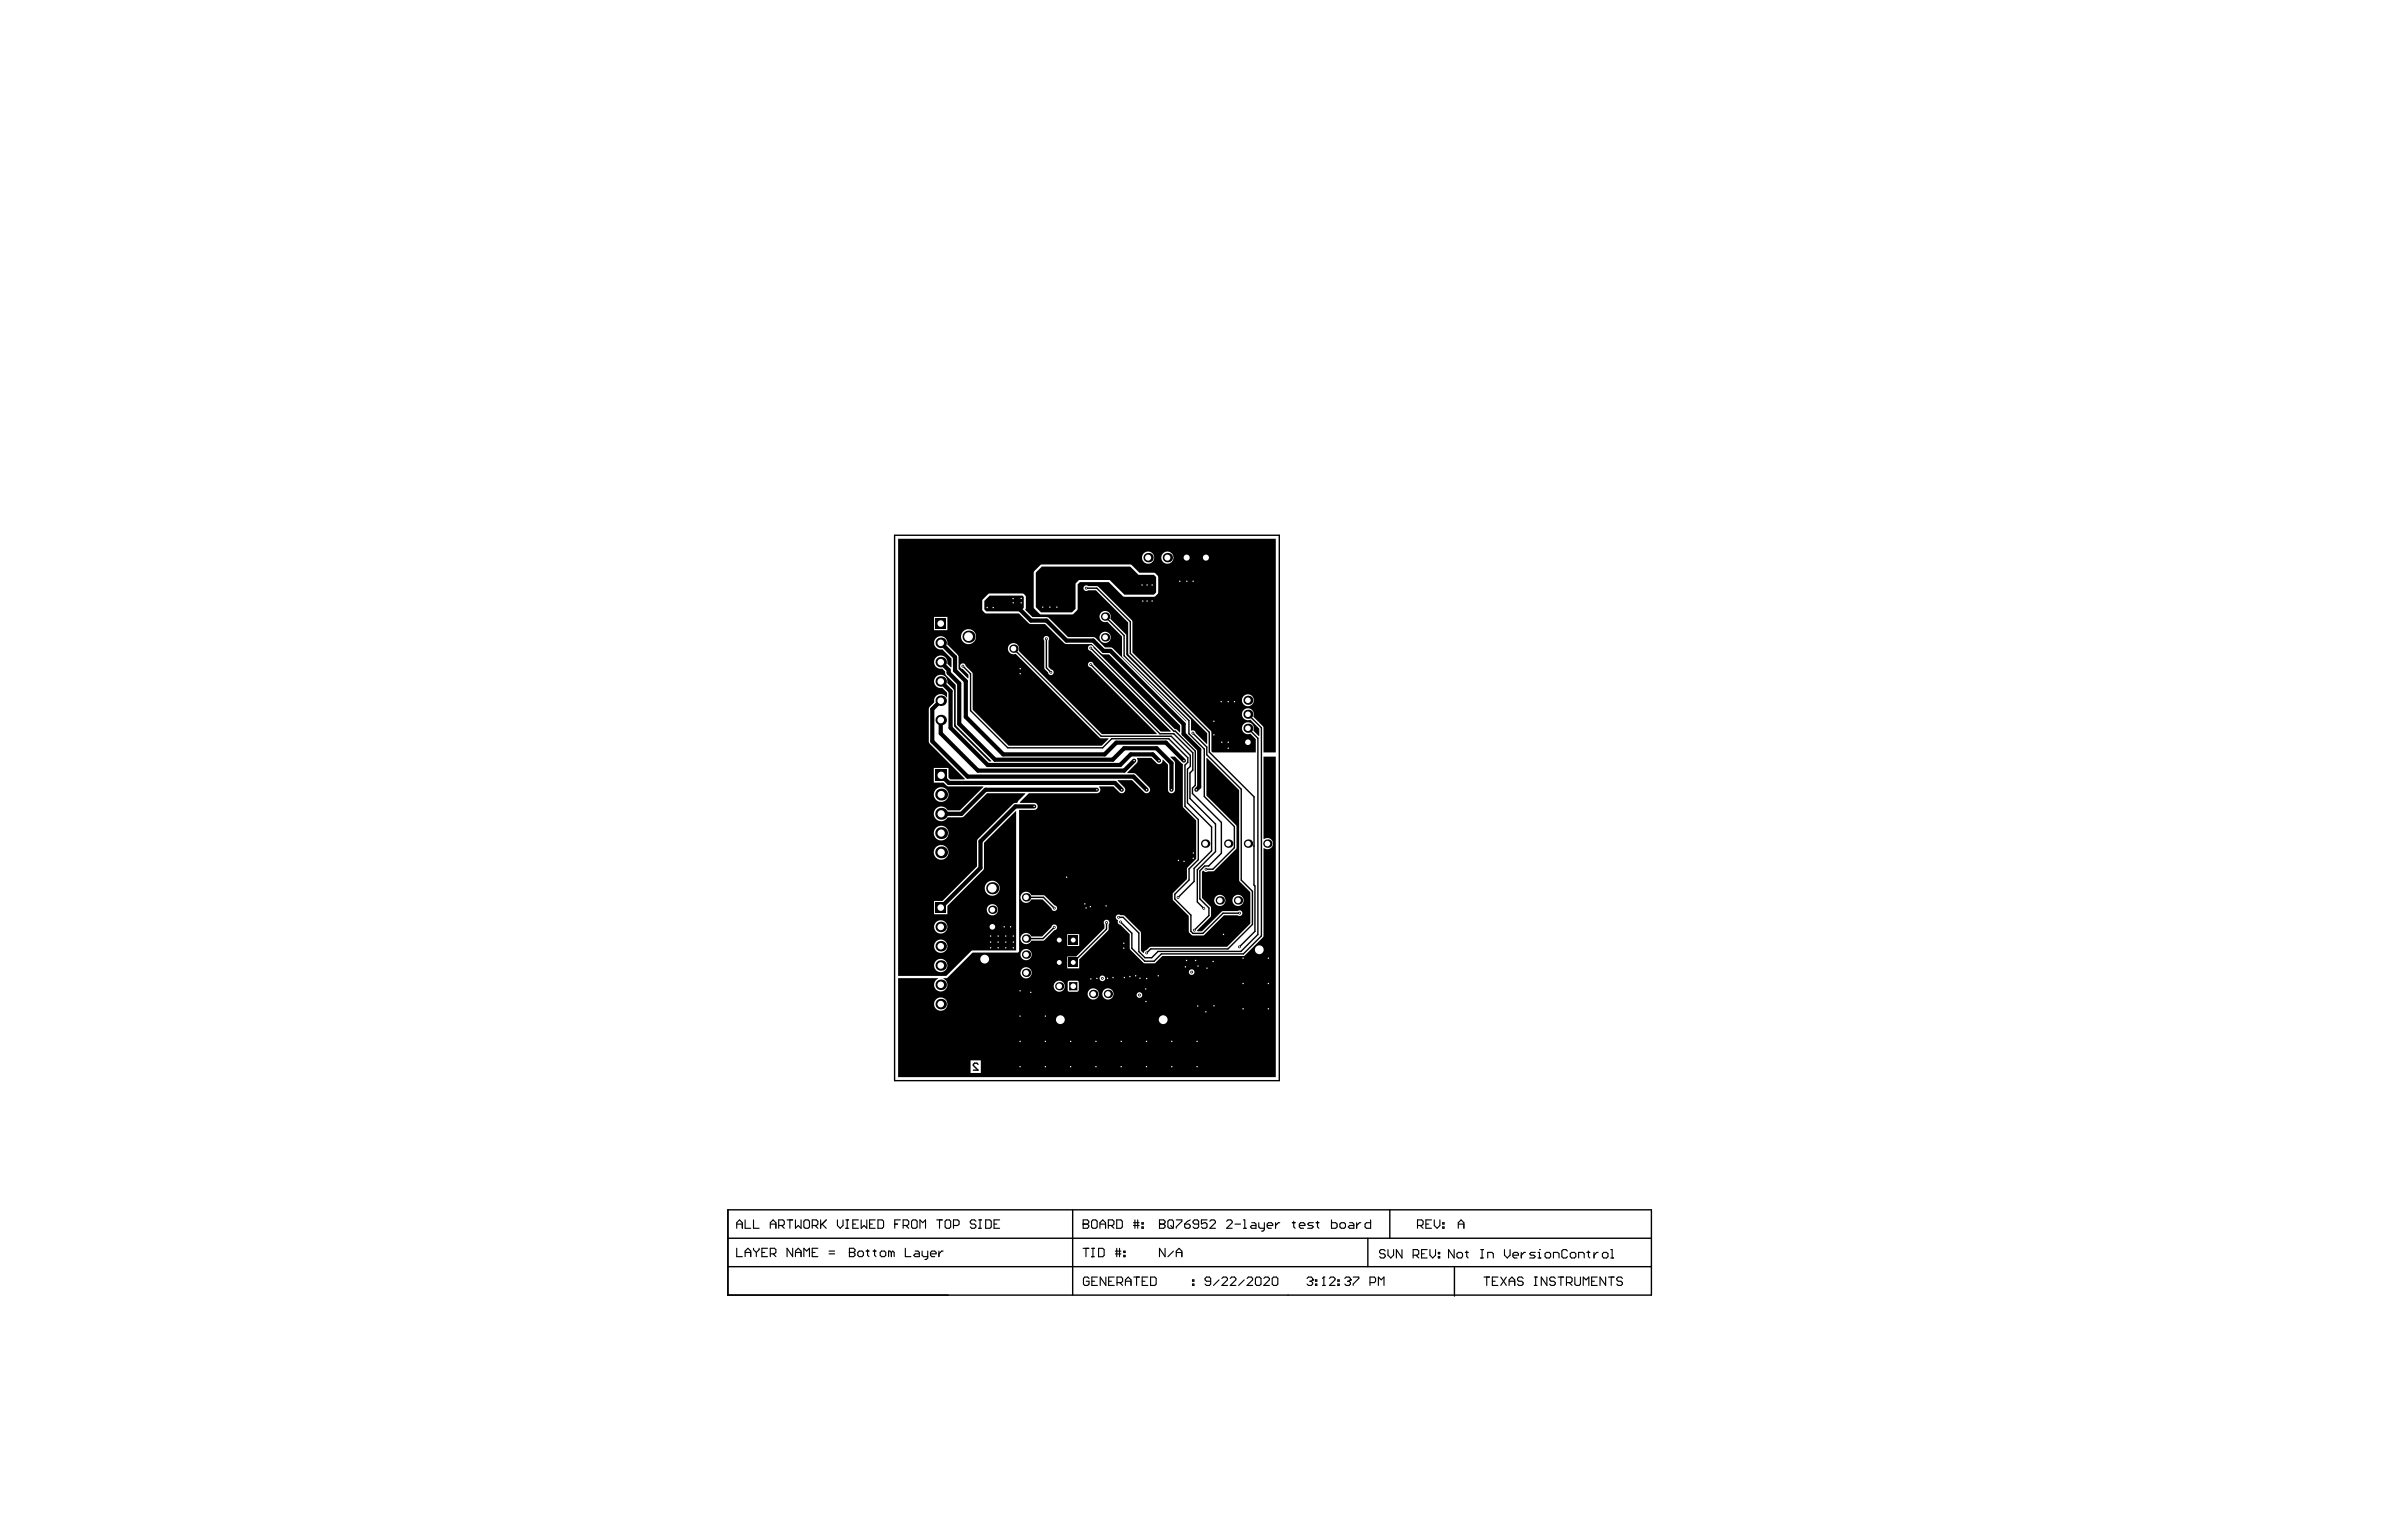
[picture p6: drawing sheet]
<svg xmlns="http://www.w3.org/2000/svg" width="432mm" height="279mm" viewBox="0 0 432 279" stroke-linecap="round" stroke-linejoin="round" font-family="sans-serif">
<g fill="none" stroke="#000" stroke-width=".25">
<path d="M162.2 97.1h69.7v98.8h-69.7zM183.7 117.6l15.9 15.9h12.7l3.5 3.5v1.9l-.5 .6v6.1l4.3 4.3v4.4l-3.1 3.2v2.3l-2.9 2.9M189.7 115.8v5.3l.8 .8M196.9 106.6h1.9l6.1 6.1v5.8l14.3 14.3v3.6l8.1 8.1v16l.2 .1v8.3l-2.8 2.8M197.7 117.5l15.1 15.1h.3l3.6 3.6v6.2l-.5 .5v1l5.2 5.2v5.6l-2.3 2.3h-.7l-.9 .9v5.1l1.7 1.6v1.4l-2.7 2.7M200.3 111.8l3.5 3.4v3.7l11.7 11.8v2.3l2.8 2.8v8.6l5.5 5.5v3.8l-3.9 3.9h-1.3M174.5 120.8l1.4 1.4v6.6l6.8 6.8h17.2l1.6-1.7h10.4l3.4 3.5v.8l-.5 .5v7.5l2.4 2.4v7.3l-1.7 1.7v2l-2.5 2.5v.9l2.9 2.9v3l.4 .3h1.7l3.7-3.6h3M197.7 120.5l12.6 12.5h2.5l3.4 3.5v3.1l-.5 .5v4.7l4.6 4.6v5l-3.3 3.3v5.8l1.2 1.2M216.2 132.9l2.6 2.6v1.4l6.2 6.2v16.5l2 2v6l-4.4 4.5h-14l-.7 .7M226.2 132l1.8 1.9v35.5l-3 3.1h-15.1l-1.1 1.2h-1.2l-1.2-1.2v-3.3l-2.8-2.9h-.8M226.2 129.5l2.5 2.5v37.7l-3.3 3.3h-14.9l-1.3 1.3h-1.7l-2.3-2.4v-2.7l-2.1-2M227.3 153.4h.1"/>
<path d="M186 162.7h3.2l1.9 2M191.1 168.1l-2 2.1h-3.1M200.6 167.3v1.2l-6 6M177.3 193l-.2-.2h-.4l-.2 .2v.2l.8 .8h-.8M131.9 219.4v15.4h167.5v-15.4h-167.4v15.4M194.5 219.4v15.4M251.9 219.4v5.1M131.9 229.7h167.4M131.9 224.5h167.5M248 224.5v5.2M263.7 229.8v5.2"/>
</g>
<g fill="none" stroke="#000" stroke-width=".2">
<path d="M133.6 222h1M133.6 222.7v-1l.5-.5 .5 .5v1M133.6 226.3v1.6h1M135.1 227.1h1M135.1 221.2v1.5h1M135.1 227.9v-1.1l.5-.5 .5 .5v1.1M136.6 221.2v1.5h1M136.6 226.3v.3l.5 .5M137.1 227.1v.8M137.6 226.3v.3l-.5 .5M138.1 227.1h.5M139.1 226.3h-1v1.6h1"/>
<path d="M139.6 222h1M139.6 227.3h.8l.2-.2v-.5l-.2-.3h-.8v1.6M139.6 222.7v-1l.5-.5 .5 .5v1M140.1 227.3l.5 .6M141.2 222.2h.7l.3-.2v-.6l-.3-.2h-.7v1.5M141.7 222.2l.5 .5M142.7 221.2h1M143.2 221.2v1.5M143.7 226.3v1.6l-1-1.6v1.6M144.2 227.1h1M144.2 221.2v1.5l.5-.5 .5 .5v-1.5M144.2 227.9v-1.1l.5-.5 .5 .5v1.1"/>
<path d="M145.7 221.4l.3-.2h.5l.2 .2v1.1l-.2 .2h-.5l-.3-.2zM145.7 227.9v-1.6l.5 .5 .5-.5v1.6M147.2 227.1h.5M147.2 222.2h.8l.3-.2v-.6l-.3-.2h-.8v1.5M147.7 222.2l.6 .5M148.3 226.3h-1.1v1.6h1.1M148.8 221.2v1.5M149 222l.8 .7M149.8 221.2l-1 1M150.3 227.3h1M150.3 226.8h1M151.8 221.2v1l.5 .5 .5-.5v-1"/>
<path d="M153.3 222.7h.5M153.3 221.2h.5M153.6 221.2v1.5M154 227.1h.1M154 227.1h.7M154 226.3h.7l.3 .3v.2l-.3 .3 .3 .2v.3l-.3 .3h-.7zM154.6 222h.5M155.5 227.1l.3-.3h.5l.2 .3v.5l-.2 .3h-.5l-.3-.3zM155.6 221.2h-1v1.5h1M156.1 221.2v1.5l.5-.5 .5 .5v-1.5M157 226.8h.5M157.3 226.6v1l.2 .3"/>
<path d="M157.6 222h.5M158.3 226.8h.5M158.5 226.6v1l.3 .3M158.6 221.2h-1v1.5h1M159.2 221.2h.7l.3 .2v1.1l-.3 .2h-.7zM159.6 227.1l.2-.3h.5l.3 .3v.5l-.3 .3h-.5l-.2-.3zM161.6 227.1l-.3-.3h-.2v1.1M161.6 227.1v.8M161.6 227.1l.2-.3 .3 .3v.8M162.2 222h.5M163.2 221.2h-1v1.5M163.7 222.2h.8l.2-.2v-.6l-.2-.2h-.8v1.5"/>
<path d="M164.1 226.3v1.6h1M164.2 222.2l.5 .5M165.2 221.4l.3-.2h.5l.3 .2v1.1l-.3 .2h-.5l-.3-.2zM165.9 226.8h.5l.3 .3v.8h-.8l-.3-.3 .3-.3h.8M166.8 222.7v-1.5l.5 .5 .5-.5v1.5M167.2 226.8v.8l.2 .3h.8M168.2 226.8v1.3l-.3 .3h-.2M168.7 227.3h1v-.2l-.3-.3h-.5l-.2 .3v.5l.2 .3h.5M169.8 221.2h1M170.2 226.8v1.1M170.3 221.2v1.5M171 226.8h-.3l-.5 .5"/>
<path d="M171.3 221.4l.3-.2h.5l.2 .2v1.1l-.2 .2h-.5l-.3-.2zM172.8 222.2h.8l.3-.2v-.6l-.3-.2h-.8v1.5M176.9 221.4l-.3-.2h-.5l-.2 .2v.3l.2 .3h.5l.3 .2v.3l-.3 .2h-.5l-.2-.2M177.4 222.7h.5M177.4 221.2h.5M177.7 221.2v1.5M178.7 221.2h.7l.3 .2v1.1l-.3 .2h-.7zM180.2 222h.5M181.2 221.2h-1v1.5h1M196.4 222h.1M196.4 222h.7M196.4 221.2h.7l.3 .2v.3l-.3 .3 .3 .2v.3l-.3 .2h-.7z"/>
<path d="M196.4 226.3h1M196.9 226.3v1.6M197.4 231.8l-.2-.2h-.5l-.3 .2v1l.3 .3h.5l.2-.3v-.5h-.5M197.9 221.4l.2-.2h.5l.3 .2v1.1l-.3 .2h-.5l-.2-.2zM197.9 227.9h.5M197.9 226.3h.5M197.9 232.3h.5M198.1 226.3v1.6M198.9 231.6h-1v1.5h1M199.1 226.3h.8l.3 .3v1l-.3 .3h-.8zM199.4 222h1M199.4 222.7v-1l.5-.5 .5 .5v1"/>
<path d="M200.5 231.6v1.5l-1.1-1.5v1.5M200.9 222.2h.8l.2-.2v-.6l-.2-.2h-.8v1.5M201 232.3h.5M201.4 222.2l.5 .5M202 231.6h-1v1.5h1M202.2 227.4h1M202.2 226.9h1M202.4 221.2h.8l.3 .2v1.1l-.3 .2h-.8zM202.4 226.3v1.6M202.5 232.6h.7l.3-.3v-.5l-.3-.2h-.7v1.5M202.9 226.3v1.6M203 232.6l.5 .5"/>
<path d="M203.7 226.9h.3v.2h-.3zM203.7 227.6h.3v.3h-.3zM204 232.3h1M204 233.1v-1l.5-.5 .5 .5v1M205.5 222.2h1M205.5 221.7h1M205.5 231.6h1M205.7 221.2v1.5M206 231.6v1.5M206.2 221.2v1.5M207 221.7h.3v.3h-.3zM207 222.5h.3v.2h-.3z"/>
<path d="M207.1 232.3h.5M208.1 231.6h-1v1.5h1M208.6 231.6h.7l.3 .2v1l-.3 .3h-.7zM210.2 222h.1M210.2 222h.7M210.2 221.2h.7l.3 .2v.3l-.3 .3 .3 .2v.3l-.3 .2h-.7zM211.2 226.3v1.6l-1-1.6v1.6M211.7 221.4l.3-.2h.5l.2 .2v1.1l-.2 .2h-.5l-.3-.2zM212.2 222.2l.5 .5M212.7 226.9l-1 1M213.2 227.1h1M213.2 221.2h1v.2l-1 1.1v.2"/>
<path d="M213.2 227.9v-1l.5-.6 .5 .6v1M214.7 222h.8l.3 .2v.3l-.3 .2h-.5l-.3-.2zM215.8 221.2l-.5 .2-.6 .6M216.2 232.8h.2v.3h-.2zM216.2 232.1h.2v.2h-.2zM217.3 222h-.8l-.2-.3v-.3l.2-.2h.5l.3 .2v1.1l-.3 .2h-.5l-.2-.2M218.8 221.2h-1v.8l.5-.3h.3l.2 .3v.5l-.2 .2h-.6l-.2-.2M219.3 221.4l.3-.2h.5l.2 .2v.3l-1 1h1M219.5 232.3h-.8l-.2-.2v-.3l.2-.2h.5l.3 .2v1l-.3 .3h-.5l-.2-.3M221 232.1l-1 1M221.5 231.8l.2-.2h.6l.2 .2v.3l-1 1h1M222.4 221.4l.2-.2h.5l.3 .2v.3l-1 1h1"/>
<path d="M223 231.8l.3-.2h.5l.2 .2v.3l-1 1h1M223.9 222h1M225.4 222.7h.5M225.4 221.2h.2v1.5M225.6 232.1l-1.1 1M226.1 231.8l.2-.2h.5l.3 .2v.3l-1 1h1M226.9 221.7h.5l.3 .3v.7h-.8l-.2-.2 .2-.3h.8M227.6 231.8l.2-.2h.5l.3 .2v1l-.3 .3h-.5l-.2-.3zM228.2 221.7v.8l.2 .2h.8M229.1 231.8l.3-.2h.5l.2 .2v.3l-1 1h1M229.2 221.7v1.3l-.3 .2h-.2M229.7 222.2h1v-.2l-.2-.3h-.5l-.3 .3v.5l.3 .2h.5"/>
<path d="M230.6 231.8l.3-.2h.5l.2 .2v1l-.2 .3h-.5l-.3-.3zM231.2 221.7v1M232 221.7h-.3l-.5 .5M234.3 221.7h.5M234.5 221.4v1.1l.3 .2M235.5 222.2h1.1v-.2l-.3-.3h-.5l-.3 .3v.5l.3 .2h.5M236.9 231.8l.3-.2h.5l.3 .2v.3M237.4 232.3h.3M237.7 232.3l.3 .3v.2l-.3 .3h-.5l-.3-.3M238 232.1h.1M238 232.1l-.3 .2M238.1 221.7h-.8l-.2 .3 .2 .2h.5l.3 .3-.3 .2h-.7"/>
<path d="M238.5 232.8h.2v.3h-.2zM238.5 232.1h.2v.2h-.2zM238.6 221.7h.5M238.8 221.4v1.1l.3 .2M239.7 233.1h.5M240 231.6h.1M240 231.6v1.5M240 231.6l-.3 .2M241 231.8l.2-.2h.6l.2 .2v.3l-1 1h1M241.4 221.2v1.5h.7l.3-.2v-.5l-.3-.3h-.7M242.5 232.8h.3v.3h-.3zM242.5 232.1h.3v.2h-.3z"/>
<path d="M242.9 222l.2-.3h.5l.3 .3v.5l-.3 .2h-.5l-.2-.2zM243.8 231.8l.2-.2h.5l.3 .2v.3M244.3 232.3h.2M244.5 232.3l.3 .3v.2l-.3 .3h-.5l-.2-.3M244.7 221.7h.5l.2 .3v.7h-.7l-.3-.2 .3-.3h.7M244.8 232.1h.1M244.8 232.1l-.3 .2M245.3 231.6h1v.2l-1 1v.3M245.9 221.7v1M246.7 221.7h-.3l-.5 .5M248.3 232.6h.8l.3-.3v-.5l-.3-.2h-.8v1.5M248.5 221.2v1.5h-.8l-.2-.2v-.5l.2-.3h.8"/>
<path d="M249.9 233.1v-1.5l.5 .5 .5-.5v1.5M251.1 226.8l-.3-.2h-.5l-.2 .2v.3l.2 .2h.5l.3 .3v.2l-.3 .3h-.5l-.2-.3M251.6 226.6v1l.5 .5 .5-.5v-1M254.1 226.6v1.5l-1-1.5v1.5M256.2 227.6h.7l.3-.3v-.5l-.3-.2h-.7v1.5M256.7 227.6l.5 .5M257 222.2h.7l.3-.2v-.6l-.3-.2h-.7v1.5M257.5 222.2l.5 .5M257.7 227.3h.5M258.5 222h.5M258.7 226.6h-1v1.5h1M259.2 226.6v1l.5 .5 .5-.5v-1"/>
<path d="M259.5 221.2h-1v1.5h1M260 221.2v1l.5 .5 .5-.5v-1M260.7 227.8h.3v.3h-.3zM260.7 227.1h.3v.2h-.3zM261.5 221.7h.3v.3h-.3zM261.5 222.5h.3v.2h-.3zM263.6 226.6v1.5l-1-1.5v1.5M264.1 227.3l.3-.2h.5l.2 .2v.5l-.2 .3h-.5l-.3-.3zM264.4 222.7v-1l.5-.5 .5 .5v1M264.4 222h1M265.6 227.1h.5M265.9 226.8v1l.2 .3"/>
<path d="M268.4 228.1h.5M268.4 226.6h.5M268.7 226.6v1.5M269 231.6h1M269.5 231.6v1.5M269.7 228.1v-1h.7l.3 .2v.8M270.5 232.3h.5M271.5 231.6h-1v1.5h1M272 231.6l1.1 1.5M272.7 226.6v1l.5 .5 .5-.5v-1M273.1 231.6l-1.1 1.5M273.6 232.3h1"/>
<path d="M273.6 233.1v-1l.5-.5 .5 .5v1M274.3 227.6h1v-.3l-.3-.2h-.5l-.2 .2v.5l.2 .3h.5M275.8 227.1v1M276.1 231.8l-.2-.2h-.6l-.2 .2v.3l.2 .2h.6l.2 .3v.2l-.2 .3h-.6l-.2-.3M276.5 227.1h-.2l-.5 .5M278.1 231.6h.5M278.1 233.1h.5M278.3 227.1h-.8l-.2 .2 .2 .3h.6l.2 .2-.2 .3h-.8M278.4 231.6v1.5M278.8 228.1h.5M278.8 227.1h.3v1M279.1 226.6h.1"/>
<path d="M280.3 227.1h.5l.3 .2v.5l-.3 .3h-.5l-.2-.3v-.5zM280.4 231.6v1.5l-1-1.5v1.5M281.6 228.1v-1h.8l.2 .2v.8M281.9 231.8l-.2-.2h-.5l-.3 .2v.3l.3 .2h.5l.2 .3v.2l-.2 .3h-.5l-.3-.3M282.4 231.6h1.1M282.9 231.6v1.5M284 232.6h.7l.3-.3v-.5l-.3-.2h-.7v1.5M284.1 226.8l-.2-.2h-.5l-.3 .2v1l.3 .3h.5l.2-.3M284.5 232.6l.5 .5M284.9 227.1h.5l.3 .2v.5l-.3 .3h-.5l-.3-.3v-.5zM285.5 231.6v1.2l.2 .3h.5l.3-.3v-1.2M286.2 228.1v-1h.7l.3 .2v.8"/>
<path d="M287 233.1v-1.5l.5 .5 .5-.5v1.5M287.7 227.1h.5M287.9 226.8v1l.3 .3M288.5 232.3h.5M289 227.1v1M289.5 231.6h-1v1.5h1M289.7 227.1h-.2l-.5 .5M290.5 227.3l.2-.2h.5l.3 .2v.5l-.3 .3h-.5l-.2-.3zM291.1 231.6v1.5l-1.1-1.5v1.5M291.6 231.6h1M292 228.1h.5M292 226.6h.2v1.5"/>
<path d="M292.1 231.6v1.5M294.1 231.8l-.3-.2h-.5l-.2 .2v.3l.2 .2h.5l.3 .3v.2l-.3 .3h-.5l-.2-.3"/>
</g>
<g fill="#000">
<path d="M178.4 108.9l1-.9h5.9l.3 .2v2l-.6 .7h-6.2l-.4-.4zM187.8 103.8l1.1-1.1h16l1.5 1.5h2.8l.4 .4v2.8l-.4 .4h-5.4l-2.6-2.6h-5.6l-.7 .6 .1 4.6-.7 .6h-5.6l-.9-.9z"/>
<path d="M162.8 97.7h68.5v38.7h-2.3v-4.5l-1.8-2a1.08 1.08 0 0 0-.9-1.5 1.08 1.08 0 0 0-1.2 1.3 1.08 1.08 0 0 0 1.6 .8l1.6 1.6v1.3l-.1 .1-1-1a1.08 1.08 0 0 0-.8-1.5 1.08 1.08 0 0 0-1.3 1.2 1.08 1.08 0 0 0 1.6 .8l.9 1v2.4h-7.8l-.2-.2-.1-3.6-14.2-14.3-.1-5.8-6.2-6.2-1.8-.1a.51 .51 0 0 0-.7 .1 .51 .51 0 0 0 .1 .7 .51 .51 0 0 0 .6 0h1.5l5.8 5.9 .1 5.8 14.2 14.2v2h-.1l-2-2.1a.64 .64 0 0 0-.8-.4v-1.7l-.1-.3-11.6-11.7-.1-3.6-2.8-2.9a1.02 1.02 0 0 0-.8-1.4 1.02 1.02 0 0 0-1.2 1.1 1.02 1.02 0 0 0 1.4 .8l2.7 2.7 .1 3.7 11.6 11.7h-.1l-13.3-13.3-1.4-.1-1.9-1.9h-4.8l-3.6-3.5-2.8-.1-1.4-1.4 .2-.3v-2l-.4-.5-6.3-.1-1.2 1.2v1.8l.5 .6h6.1l2 1.9 2.7 .1 3.6 3.5 4.9 .1 1.9 1.8 1.2 .1 12.9 12.8v1.3l-.6-.5-.3-.1-14.8-14.7a.51 .51 0 0 0-.5-.5 .51 .51 0 0 0-.5 .5 .51 .51 0 0 0 .5 .5l14.5 14.6v.1h-1.8l-12.2-12.2a.51 .51 0 0 0-.5-.5 .51 .51 0 0 0-.5 .5 .51 .51 0 0 0 .5 .5l12 12v.1h-9.9l-15.1-15.1a1.02 1.02 0 0 0-.8-1.4 1.02 1.02 0 0 0-1.2 1.2 1.02 1.02 0 0 0 1.4 .8l15.2 15.2 1.7 .2-1.3 1.2h-16.9l-6.5-6.5v-6.6l-1.2-1.3a.51 .51 0 0 0-.6-.5 .51 .51 0 0 0-.5 .5 .51 .51 0 0 0 .5 .5l1.1 1v.7h-.1l-1.7-1.7-.1-2.4-2-2.1a1.21 1.21 0 0 0-1.1-1.4 1.21 1.21 0 0 0-1.3 1.3 1.21 1.21 0 0 0 1.5 1l1.7 1.7v1.6h-.1l-.7-.7a1.21 1.21 0 0 0-1.1-1.4 1.21 1.21 0 0 0-1.3 1.3 1.21 1.21 0 0 0 1.5 1l.5 .6 .2 .6 1.7 1.8 .1 7.3 6.4 6.5v.1h-.4l-6.4-6.4v-6.5l-.1-.3-1.1-1.1a1.21 1.21 0 0 0-1.1-1.4 1.21 1.21 0 0 0-1.3 1.3 1.21 1.21 0 0 0 1.5 1l.9 .9v.8h-.1a1.21 1.21 0 0 0-1.5-.5 1.21 1.21 0 0 0-.7 1.4l-.9 .9-.1 .3v6.1l6.5 6.6v.1h-2.6l-.4-.3v-1.8h-2.6v2.7h1.7l.9 .7h6.3l.1 .1-4.3 4.2h-2.2a1.33 1.33 0 0 0-2-.4 1.33 1.33 0 0 0 0 2.1 1.33 1.33 0 0 0 2-.4l2.8-.1 4.3-4.3h6.9l-1.4 1.8-.8 .2-6.4 6.4-.1 .4v4.5l-6.3 6.3h-1.5v2.4h2.4v-1.5l6.6-6.7 .1-4.8 5.7-5.7h.1v25.2l-8 .1-4.7 4.6h-8.7zM210.5 101.1a1.1 1.1 0 0 0 2.2 0 1.1 1.1 0 0 0-2.2 0zM207 101.1a1.1 1.1 0 0 0 2.2 0 1.1 1.1 0 0 0-2.2 0zM187.5 103.6l-.1 .2v6.4l1.2 1.2h5.7l.3-.1 .7-.8 .1-4.5 .4-.5h5.2l2.7 2.7h5.5l.8-.7v-2.9l-.2-.2-.6-.5-2.7-.1-1.5-1.4-16.1-.1-.3 .2zM169.3 111.9v2.4h2.4v-2.4zM199.3 115.6a1.05 1.05 0 0 0 2.1 0 1.05 1.05 0 0 0-2.1 0zM174.2 115.4a1.36 1.36 0 0 0 2.7 0 1.36 1.36 0 0 0-2.7 0zM189.3 115.5a.51 .51 0 0 0 0 .7v5l.7 .7a.51 .51 0 0 0 .5 .5 .51 .51 0 0 0 .5-.5 .51 .51 0 0 0-.5-.5l-.4-.5v-4.7a.51 .51 0 0 0-.1-.8 .51 .51 0 0 0-.7 .1zM225.1 127a1.1 1.1 0 0 0 2.2 0 1.1 1.1 0 0 0-2.2 0zM169.3 144.1a1.33 1.33 0 0 0 2.6 0 1.33 1.33 0 0 0-2.6 0zM169.3 151.1a1.33 1.33 0 0 0 2.6 0 1.33 1.33 0 0 0-2.6 0zM169.3 154.5a1.33 1.33 0 0 0 2.6 0 1.33 1.33 0 0 0-2.6 0zM178.5 161.1a1.36 1.36 0 0 0 2.7 0 1.36 1.36 0 0 0-2.7 0zM178.9 165a1.02 1.02 0 0 0 2 0 1.02 1.02 0 0 0-2 0zM169.3 168.1a1.21 1.21 0 0 0 2.4 0 1.21 1.21 0 0 0-2.4 0zM169.3 171.6a1.21 1.21 0 0 0 2.4 0 1.21 1.21 0 0 0-2.4 0zM169.3 175.1a1.21 1.21 0 0 0 2.4 0 1.21 1.21 0 0 0-2.4 0z"/>
<path d="M184.9 145.5l1.6-1.7h12.4a.68 .68 0 0 0 .6-.5 .68 .68 0 0 0-.3-.7h2.6l1.2 1.1a.64 .64 0 0 0 .8-.1 .64 .64 0 0 0 0-.9l-1.2-1.1v-.1h2.6l2.2 2.1a.64 .64 0 0 0 .9 0 .64 .64 0 0 0 0-.9l-2.5-2.4-1.4-.1-.1-.1 1.8-1.8 .1-.4-.1-.5h2.6l1 1a.63 .63 0 0 0 .7 .1 .63 .63 0 0 0 .3-.7l.1-.1 .9 .9v4.7a.64 .64 0 0 0 .7 .5 .64 .64 0 0 0 .6-.6v-4.9l-.8-1.1h.8l1.4 1.4v7.7l2.4 2.5v6.9l-1.6 1.7v2l-2.5 2.5-.1 .2v1.1l2.9 2.9v2.9l.7 .6h2l3.7-3.6h2.5a.51 .51 0 0 0 .7-.1 .51 .51 0 0 0 0-.7 .51 .51 0 0 0-.7 0h-2.8l-3.7 3.7h-.8l-.1-.2 2.5-2.6v-1.6l-1.6-1.7v-4.7l.2-.2 .2 .1a.51 .51 0 0 0 .7 0l1.1-.1 4-4v-4l-.1-.3-5.3-5.3v-6.8l.1-.1 5.8 5.9v16.3l.1 .3 2 1.9v5.7l-4.3 4.2h-13.8l-1.1 .7-.2 .4-.5-.4v-3.4l-2.9-2.9-.8-.2a.54 .54 0 0 0-.8 .3 .54 .54 0 0 0 .4 .7v.1a.51 .51 0 0 0 .4 .7l1.7 1.7 .1 2.8 2.5 2.5 2-.1 1.3-1.3h14.8l3.5-3.5v-16a1.07 1.07 0 0 0 1.5-.1 1.07 1.07 0 0 0 0-1.5 1.07 1.07 0 0 0-1.5-.1v-14.9h2.3v58.1h-68.5v-17.9h7.2v.1a1.21 1.21 0 0 0-.4 1.8 1.21 1.21 0 0 0 1.9 0 1.21 1.21 0 0 0-.5-1.8v-.1h.7l4.6-4.7h8.2l.2-.2v-25.6h2.8a.64 .64 0 0 0 .6-.7 .64 .64 0 0 0-.6-.6h-2.6zM223.4 163.3a1.02 1.02 0 0 0 2 0 1.02 1.02 0 0 0-2 0zM220.1 163.3a1.02 1.02 0 0 0 2 0 1.02 1.02 0 0 0-2 0zM185.3 162a1.02 1.02 0 0 0 .1 1.5 1.02 1.02 0 0 0 1.5-.4h2.1l1.6 1.6a.51 .51 0 0 0 .5 .5 .51 .51 0 0 0 .5-.5 .51 .51 0 0 0-.4-.5l-1.9-1.9h-2.4a1.02 1.02 0 0 0-1.6-.3zM185.3 169.5a1.02 1.02 0 0 0 .1 1.5 1.02 1.02 0 0 0 1.5-.4l2.3-.1 2-1.9a.51 .51 0 0 0 .4-.5 .51 .51 0 0 0-.5-.5 .51 .51 0 0 0-.5 .5l-1.7 1.7h-2a1.02 1.02 0 0 0-1.6-.3zM193.5 169.4v2.1h2.1v-2.1zM185 173.1a1.02 1.02 0 0 0 2 0 1.02 1.02 0 0 0-2 0zM193.5 173.4v2.2h2.1v-1.6l5.3-5.3 .1-1.1a.51 .51 0 0 0-.1-.7 .51 .51 0 0 0-.7 0 .51 .51 0 0 0 0 .7v.7l-5.1 5.1zM215.5 176.3a.51 .51 0 0 0 1 0 .51 .51 0 0 0-1 0zM185 176.4a1.02 1.02 0 0 0 2 0 1.02 1.02 0 0 0-2 0zM199.3 177.4a.51 .51 0 0 0 1 0 .51 .51 0 0 0-1 0zM193.6 177.9v1.8h1.9v-1.8zM191 178.8a1 1 0 0 0 2 0 1 1 0 0 0-2 0zM206 180.4a.55 .55 0 0 0 1.1 0 .55 .55 0 0 0-1.1 0zM199.8 180.2a1.05 1.05 0 0 0 2.1 0 1.05 1.05 0 0 0-2.1 0zM197.2 180.2a1.02 1.02 0 0 0 2 0 1.02 1.02 0 0 0-2 0zM169.3 182.1a1.21 1.21 0 0 0 2.4 0 1.21 1.21 0 0 0-2.4 0zM175.9 192.3v2.2h1.9v-2.2z"/>
<circle cx="189.5" cy="184.2" r=".25"/>
</g>
<path d="M170 116.6l.3 .2M170.5 116.6l2.6 2.6v2.4l2 1.9v6.5l6.8 6.8h18.3l2.2-2.1h8.9l3.3 3.2M183.7 109.3l3.2 3.2h2.8l3.6 3.6h4.9l1.9 1.9h1.2l13.3 13.3v1.8l2.8 2.8v6.8l-.5 .5M170 120.1l.3 .2M170 123.6l.3 .2M170.5 127.1l-1.5 1.5v5.8l6.4 6.4h30.1l2.4 2.4M170.5 120.1l1.5 1.4v.5l1.9 1.9v7.4l6.5 6.4h21.3l2.1-2h5.9l2.7 2.7v4.8M170.5 123.6l1.8 1.7v6.7l6.8 6.7h24l1.9-1.9h4l1.1 1.1M170.5 130.6v2.4l6.8 6.7h26.5l1.8-1.8M170.6 140.6l1.4 1.4h30.1l1.2 1.2M187.5 146.2h-3.4l-6.4 6.4v4.8l-7.2 7.2M198.8 143.2h-20.1l-4.4 4.4h-3.7" fill="none" stroke="#000" stroke-width=".76"/>
<circle cx="189.5" cy="184.2" r=".13" fill="#fff"/>
<circle cx="184.9" cy="179.7" r=".25" fill="#000"/>
<circle cx="184.9" cy="179.7" r=".13" fill="#fff"/>
<circle cx="184.9" cy="184.2" r=".25" fill="#000"/>
<circle cx="184.9" cy="184.2" r=".13" fill="#fff"/>
<circle cx="225.3" cy="173.7" r=".25" fill="#000"/>
<circle cx="225.3" cy="173.7" r=".13" fill="#fff"/>
<circle cx="229.9" cy="173.7" r=".25" fill="#000"/>
<circle cx="229.9" cy="173.7" r=".13" fill="#fff"/>
<circle cx="229.9" cy="178.3" r=".25" fill="#000"/>
<circle cx="229.9" cy="178.3" r=".13" fill="#fff"/>
<circle cx="225.3" cy="178.3" r=".25" fill="#000"/>
<circle cx="225.3" cy="178.3" r=".13" fill="#fff"/>
<circle cx="189.5" cy="188.8" r=".25" fill="#000"/>
<circle cx="189.5" cy="188.8" r=".13" fill="#fff"/>
<circle cx="194.1" cy="188.8" r=".25" fill="#000"/>
<circle cx="194.1" cy="188.8" r=".13" fill="#fff"/>
<circle cx="198.7" cy="188.8" r=".25" fill="#000"/>
<circle cx="198.7" cy="188.8" r=".13" fill="#fff"/>
<circle cx="203.3" cy="188.8" r=".25" fill="#000"/>
<circle cx="203.3" cy="188.8" r=".13" fill="#fff"/>
<circle cx="207.8" cy="188.8" r=".25" fill="#000"/>
<circle cx="207.8" cy="188.8" r=".13" fill="#fff"/>
<circle cx="212.4" cy="188.8" r=".25" fill="#000"/>
<circle cx="212.4" cy="188.8" r=".13" fill="#fff"/>
<circle cx="217" cy="188.8" r=".25" fill="#000"/>
<circle cx="217" cy="188.8" r=".13" fill="#fff"/>
<circle cx="225.3" cy="182.9" r=".25" fill="#000"/>
<circle cx="225.3" cy="182.9" r=".13" fill="#fff"/>
<circle cx="184.9" cy="188.8" r=".25" fill="#000"/>
<circle cx="184.9" cy="188.8" r=".13" fill="#fff"/>
<circle cx="229.9" cy="182.9" r=".25" fill="#000"/>
<circle cx="229.9" cy="182.9" r=".13" fill="#fff"/>
<circle cx="217" cy="193.4" r=".25" fill="#000"/>
<circle cx="217" cy="193.4" r=".13" fill="#fff"/>
<circle cx="212.4" cy="193.4" r=".25" fill="#000"/>
<circle cx="212.4" cy="193.4" r=".13" fill="#fff"/>
<circle cx="207.8" cy="193.4" r=".25" fill="#000"/>
<circle cx="207.8" cy="193.4" r=".13" fill="#fff"/>
<circle cx="203.3" cy="193.4" r=".25" fill="#000"/>
<circle cx="203.3" cy="193.4" r=".13" fill="#fff"/>
<circle cx="198.7" cy="193.4" r=".25" fill="#000"/>
<circle cx="198.7" cy="193.4" r=".13" fill="#fff"/>
<circle cx="194.1" cy="193.4" r=".25" fill="#000"/>
<circle cx="194.1" cy="193.4" r=".13" fill="#fff"/>
<circle cx="189.5" cy="193.4" r=".25" fill="#000"/>
<circle cx="189.5" cy="193.4" r=".13" fill="#fff"/>
<circle cx="184.9" cy="193.4" r=".25" fill="#000"/>
<circle cx="184.9" cy="193.4" r=".13" fill="#fff"/>
<circle cx="200.5" cy="164.3" r=".25" fill="#000"/>
<circle cx="200.5" cy="164.3" r=".13" fill="#fff"/>
<circle cx="196.9" cy="164.6" r=".25" fill="#000"/>
<circle cx="196.9" cy="164.6" r=".13" fill="#fff"/>
<circle cx="197.7" cy="164.4" r=".25" fill="#000"/>
<circle cx="197.7" cy="164.4" r=".13" fill="#fff"/>
<circle cx="202.8" cy="166.3" r=".25" fill="#000"/>
<circle cx="202.8" cy="166.3" r=".13" fill="#fff"/>
<circle cx="184.9" cy="122.2" r=".25" fill="#000"/>
<circle cx="184.9" cy="122.2" r=".13" fill="#fff"/>
<circle cx="196.7" cy="163.9" r=".25" fill="#000"/>
<circle cx="196.7" cy="163.9" r=".13" fill="#fff"/>
<circle cx="216.3" cy="154.7" r=".25" fill="#000"/>
<circle cx="216.3" cy="154.7" r=".13" fill="#fff"/>
<circle cx="216.3" cy="155.6" r=".25" fill="#000"/>
<circle cx="216.3" cy="155.6" r=".13" fill="#fff"/>
<circle cx="200.8" cy="177.4" r=".25" fill="#000"/>
<circle cx="200.8" cy="177.4" r=".13" fill="#fff"/>
<circle cx="198.8" cy="177.4" r=".25" fill="#000"/>
<circle cx="198.8" cy="177.4" r=".13" fill="#fff"/>
<circle cx="219.9" cy="174.3" r=".25" fill="#000"/>
<circle cx="219.9" cy="174.3" r=".13" fill="#fff"/>
<circle cx="207.7" cy="181.6" r=".25" fill="#000"/>
<circle cx="207.7" cy="181.6" r=".13" fill="#fff"/>
<circle cx="207.7" cy="179.3" r=".25" fill="#000"/>
<circle cx="207.7" cy="179.3" r=".13" fill="#fff"/>
<circle cx="206.6" cy="177.4" r=".25" fill="#000"/>
<circle cx="206.6" cy="177.4" r=".13" fill="#fff"/>
<circle cx="204.8" cy="177.1" r=".25" fill="#000"/>
<circle cx="204.8" cy="177.1" r=".13" fill="#fff"/>
<circle cx="220.1" cy="182.4" r=".25" fill="#000"/>
<circle cx="220.1" cy="182.4" r=".13" fill="#fff"/>
<circle cx="217.1" cy="182.4" r=".25" fill="#000"/>
<circle cx="217.1" cy="182.4" r=".13" fill="#fff"/>
<circle cx="217.2" cy="175.2" r=".25" fill="#000"/>
<circle cx="217.2" cy="175.2" r=".13" fill="#fff"/>
<circle cx="214.9" cy="175.3" r=".25" fill="#000"/>
<circle cx="214.9" cy="175.3" r=".13" fill="#fff"/>
<circle cx="214.6" cy="156.2" r=".25" fill="#000"/>
<circle cx="214.6" cy="156.2" r=".13" fill="#fff"/>
<circle cx="174.5" cy="120.8" r=".25" fill="#000"/>
<circle cx="174.5" cy="120.8" r=".13" fill="#fff"/>
<circle cx="197.7" cy="120.5" r=".25" fill="#000"/>
<circle cx="197.7" cy="120.5" r=".13" fill="#fff"/>
<circle cx="205.6" cy="137.9" r=".25" fill="#000"/>
<circle cx="205.6" cy="137.9" r=".13" fill="#fff"/>
<circle cx="224.7" cy="165.6" r=".25" fill="#000"/>
<circle cx="224.7" cy="165.6" r=".13" fill="#fff"/>
<circle cx="206.6" cy="180.4" r=".25" fill="#000"/>
<circle cx="206.6" cy="180.4" r=".13" fill="#fff"/>
<circle cx="189" cy="110.1" r=".25" fill="#000"/>
<circle cx="189" cy="110.1" r=".13" fill="#fff"/>
<circle cx="186.9" cy="179.9" r=".25" fill="#000"/>
<circle cx="186.9" cy="179.9" r=".13" fill="#fff"/>
<circle cx="218.6" cy="183.5" r=".25" fill="#000"/>
<circle cx="218.6" cy="183.5" r=".13" fill="#fff"/>
<circle cx="216" cy="176.3" r=".25" fill="#000"/>
<circle cx="216" cy="176.3" r=".13" fill="#fff"/>
<circle cx="216.7" cy="174.2" r=".25" fill="#000"/>
<circle cx="216.7" cy="174.2" r=".13" fill="#fff"/>
<circle cx="212.4" cy="143.2" r=".25" fill="#000"/>
<circle cx="212.4" cy="143.2" r=".13" fill="#fff"/>
<circle cx="210.1" cy="137.9" r=".25" fill="#000"/>
<circle cx="210.1" cy="137.9" r=".13" fill="#fff"/>
<circle cx="214.6" cy="137.9" r=".25" fill="#000"/>
<circle cx="214.6" cy="137.9" r=".13" fill="#fff"/>
<circle cx="198.8" cy="143.2" r=".25" fill="#000"/>
<circle cx="198.8" cy="143.2" r=".13" fill="#fff"/>
<circle cx="187.5" cy="146.2" r=".25" fill="#000"/>
<circle cx="187.5" cy="146.2" r=".13" fill="#fff"/>
<circle cx="216.9" cy="143.2" r=".25" fill="#000"/>
<circle cx="216.9" cy="143.2" r=".13" fill="#fff"/>
<circle cx="207.9" cy="143.2" r=".25" fill="#000"/>
<circle cx="207.9" cy="143.2" r=".13" fill="#fff"/>
<circle cx="203.3" cy="143.2" r=".25" fill="#000"/>
<circle cx="203.3" cy="143.2" r=".13" fill="#fff"/>
<circle cx="207.9" cy="172.8" r=".25" fill="#000"/>
<circle cx="207.9" cy="172.8" r=".13" fill="#fff"/>
<circle cx="197.7" cy="177.5" r=".25" fill="#000"/>
<circle cx="197.7" cy="177.5" r=".13" fill="#fff"/>
<circle cx="215.1" cy="105.4" r=".25" fill="#000"/>
<circle cx="215.1" cy="105.4" r=".13" fill="#fff"/>
<circle cx="216.3" cy="105.4" r=".25" fill="#000"/>
<circle cx="216.3" cy="105.4" r=".13" fill="#fff"/>
<circle cx="213.9" cy="105.4" r=".25" fill="#000"/>
<circle cx="213.9" cy="105.4" r=".13" fill="#fff"/>
<circle cx="183.7" cy="171.9" r=".25" fill="#000"/>
<circle cx="183.7" cy="171.9" r=".13" fill="#fff"/>
<circle cx="182.3" cy="171.9" r=".25" fill="#000"/>
<circle cx="182.3" cy="171.9" r=".13" fill="#fff"/>
<circle cx="180.9" cy="171.9" r=".25" fill="#000"/>
<circle cx="180.9" cy="171.9" r=".13" fill="#fff"/>
<circle cx="179.6" cy="171.9" r=".25" fill="#000"/>
<circle cx="179.6" cy="171.9" r=".13" fill="#fff"/>
<circle cx="179.6" cy="170.8" r=".25" fill="#000"/>
<circle cx="179.6" cy="170.8" r=".13" fill="#fff"/>
<circle cx="180.9" cy="170.8" r=".25" fill="#000"/>
<circle cx="180.9" cy="170.8" r=".13" fill="#fff"/>
<circle cx="182.3" cy="170.8" r=".25" fill="#000"/>
<circle cx="182.3" cy="170.8" r=".13" fill="#fff"/>
<circle cx="183.7" cy="170.8" r=".25" fill="#000"/>
<circle cx="183.7" cy="170.8" r=".13" fill="#fff"/>
<circle cx="183.7" cy="169.7" r=".25" fill="#000"/>
<circle cx="183.7" cy="169.7" r=".13" fill="#fff"/>
<circle cx="182.3" cy="169.7" r=".25" fill="#000"/>
<circle cx="182.3" cy="169.7" r=".13" fill="#fff"/>
<circle cx="180.9" cy="169.7" r=".25" fill="#000"/>
<circle cx="180.9" cy="169.7" r=".13" fill="#fff"/>
<circle cx="179.6" cy="169.7" r=".25" fill="#000"/>
<circle cx="179.6" cy="169.7" r=".13" fill="#fff"/>
<circle cx="182.1" cy="168.1" r=".25" fill="#000"/>
<circle cx="182.1" cy="168.1" r=".13" fill="#fff"/>
<circle cx="183.2" cy="168.1" r=".25" fill="#000"/>
<circle cx="183.2" cy="168.1" r=".13" fill="#fff"/>
<circle cx="183.7" cy="109.3" r=".25" fill="#000"/>
<circle cx="183.7" cy="109.3" r=".13" fill="#fff"/>
<circle cx="185.1" cy="109.3" r=".25" fill="#000"/>
<circle cx="185.1" cy="109.3" r=".13" fill="#fff"/>
<circle cx="183.6" cy="108.5" r=".25" fill="#000"/>
<circle cx="183.6" cy="108.5" r=".13" fill="#fff"/>
<circle cx="191.6" cy="110.1" r=".25" fill="#000"/>
<circle cx="191.6" cy="110.1" r=".13" fill="#fff"/>
<circle cx="180" cy="110.2" r=".25" fill="#000"/>
<circle cx="180" cy="110.2" r=".13" fill="#fff"/>
<circle cx="179" cy="110.2" r=".25" fill="#000"/>
<circle cx="179" cy="110.2" r=".13" fill="#fff"/>
<circle cx="213.6" cy="156" r=".25" fill="#000"/>
<circle cx="213.6" cy="156" r=".13" fill="#fff"/>
<circle cx="190.3" cy="110.1" r=".25" fill="#000"/>
<circle cx="190.3" cy="110.1" r=".13" fill="#fff"/>
<circle cx="208.9" cy="106.1" r=".25" fill="#000"/>
<circle cx="208.9" cy="106.1" r=".13" fill="#fff"/>
<circle cx="207" cy="106.1" r=".25" fill="#000"/>
<circle cx="207" cy="106.1" r=".13" fill="#fff"/>
<circle cx="184.9" cy="121.2" r=".25" fill="#000"/>
<circle cx="184.9" cy="121.2" r=".13" fill="#fff"/>
<circle cx="222.6" cy="135.7" r=".25" fill="#000"/>
<circle cx="222.6" cy="135.7" r=".13" fill="#fff"/>
<circle cx="222.6" cy="134.6" r=".25" fill="#000"/>
<circle cx="222.6" cy="134.6" r=".13" fill="#fff"/>
<circle cx="207.9" cy="109" r=".25" fill="#000"/>
<circle cx="207.9" cy="109" r=".13" fill="#fff"/>
<circle cx="207.2" cy="109" r=".25" fill="#000"/>
<circle cx="207.2" cy="109" r=".13" fill="#fff"/>
<circle cx="208.9" cy="109" r=".25" fill="#000"/>
<circle cx="208.9" cy="109" r=".13" fill="#fff"/>
<circle cx="191.1" cy="168.1" r=".25" fill="#000"/>
<circle cx="191.1" cy="168.1" r=".13" fill="#fff"/>
<circle cx="203.1" cy="167.2" r=".25" fill="#000"/>
<circle cx="203.1" cy="167.2" r=".13" fill="#fff"/>
<circle cx="221.5" cy="134.6" r=".25" fill="#000"/>
<circle cx="221.5" cy="134.6" r=".13" fill="#fff"/>
<circle cx="221.4" cy="127.2" r=".25" fill="#000"/>
<circle cx="221.4" cy="127.2" r=".13" fill="#fff"/>
<circle cx="223.8" cy="127.2" r=".25" fill="#000"/>
<circle cx="223.8" cy="127.2" r=".13" fill="#fff"/>
<circle cx="222.6" cy="127.2" r=".25" fill="#000"/>
<circle cx="222.6" cy="127.2" r=".13" fill="#fff"/>
<circle cx="200.6" cy="167.3" r=".25" fill="#000"/>
<circle cx="200.6" cy="167.3" r=".13" fill="#fff"/>
<circle cx="191.1" cy="164.7" r=".25" fill="#000"/>
<circle cx="191.1" cy="164.7" r=".13" fill="#fff"/>
<circle cx="218.6" cy="157.6" r=".25" fill="#000"/>
<circle cx="218.6" cy="157.6" r=".13" fill="#fff"/>
<circle cx="213.6" cy="162.7" r=".25" fill="#000"/>
<circle cx="213.6" cy="162.7" r=".13" fill="#fff"/>
<circle cx="216.2" cy="132.9" r=".25" fill="#000"/>
<circle cx="216.2" cy="132.9" r=".13" fill="#fff"/>
<circle cx="218.2" cy="164.7" r=".25" fill="#000"/>
<circle cx="218.2" cy="164.7" r=".13" fill="#fff"/>
<circle cx="218.8" cy="175.5" r=".25" fill="#000"/>
<circle cx="218.8" cy="175.5" r=".13" fill="#fff"/>
<circle cx="197.7" cy="117.5" r=".25" fill="#000"/>
<circle cx="197.7" cy="117.5" r=".13" fill="#fff"/>
<circle cx="190.5" cy="121.9" r=".25" fill="#000"/>
<circle cx="190.5" cy="121.9" r=".13" fill="#fff"/>
<circle cx="189.7" cy="115.8" r=".25" fill="#000"/>
<circle cx="189.7" cy="115.8" r=".13" fill="#fff"/>
<circle cx="185.1" cy="108.5" r=".25" fill="#000"/>
<circle cx="185.1" cy="108.5" r=".13" fill="#fff"/>
<circle cx="196.9" cy="106.6" r=".25" fill="#000"/>
<circle cx="196.9" cy="106.6" r=".13" fill="#fff"/>
<circle cx="221.8" cy="169.4" r=".25" fill="#000"/>
<circle cx="221.8" cy="169.4" r=".13" fill="#fff"/>
<circle cx="210" cy="176.9" r=".25" fill="#000"/>
<circle cx="210" cy="176.9" r=".13" fill="#fff"/>
<circle cx="205.9" cy="176.9" r=".25" fill="#000"/>
<circle cx="205.9" cy="176.9" r=".13" fill="#fff"/>
<circle cx="207.9" cy="177.4" r=".25" fill="#000"/>
<circle cx="207.9" cy="177.4" r=".13" fill="#fff"/>
<circle cx="215.1" cy="174.2" r=".25" fill="#000"/>
<circle cx="215.1" cy="174.2" r=".13" fill="#fff"/>
<circle cx="203.8" cy="177.3" r=".25" fill="#000"/>
<circle cx="203.8" cy="177.3" r=".13" fill="#fff"/>
<circle cx="201.8" cy="177.3" r=".25" fill="#000"/>
<circle cx="201.8" cy="177.3" r=".13" fill="#fff"/>
<circle cx="199.8" cy="177.4" r=".25" fill="#000"/>
<circle cx="199.8" cy="177.4" r=".13" fill="#fff"/>
<circle cx="224.7" cy="171.7" r=".25" fill="#000"/>
<circle cx="224.7" cy="171.7" r=".13" fill="#fff"/>
<circle cx="216.5" cy="168.7" r=".25" fill="#000"/>
<circle cx="216.5" cy="168.7" r=".13" fill="#fff"/>
<circle cx="207.9" cy="106.1" r=".25" fill="#000"/>
<circle cx="207.9" cy="106.1" r=".13" fill="#fff"/>
<circle cx="220.1" cy="133.2" r=".25" fill="#000"/>
<circle cx="220.1" cy="133.2" r=".13" fill="#fff"/>
<circle cx="220.1" cy="130.8" r=".25" fill="#000"/>
<circle cx="220.1" cy="130.8" r=".13" fill="#fff"/>
<circle cx="193.3" cy="159" r=".25" fill="#000"/>
<circle cx="193.3" cy="159" r=".13" fill="#fff"/>
<circle cx="203.7" cy="171.9" r=".25" fill="#000"/>
<circle cx="203.7" cy="171.9" r=".13" fill="#fff"/>
<circle cx="203.7" cy="171" r=".25" fill="#000"/>
<circle cx="203.7" cy="171" r=".13" fill="#fff"/>
<circle cx="183.7" cy="117.6" r=".76" fill="#000"/>
<circle cx="183.7" cy="117.6" r=".51" fill="#fff"/>
<circle cx="226.2" cy="153" r=".76" fill="#000"/>
<circle cx="226.2" cy="153" r=".51" fill="#fff"/>
<path d="M225.4 133.8h1.6v1.6h-1.6z" fill-rule="evenodd" fill="#000"/>
<circle cx="226.2" cy="134.6" r=".51" fill="#fff"/>
<circle cx="226.2" cy="132" r=".82" fill="#000"/>
<circle cx="226.2" cy="132" r=".51" fill="#fff"/>
<circle cx="226.2" cy="127" r=".82" fill="#000"/>
<circle cx="226.2" cy="127" r=".51" fill="#fff"/>
<circle cx="226.2" cy="129.5" r=".82" fill="#000"/>
<circle cx="226.2" cy="129.5" r=".51" fill="#fff"/>
<circle cx="186" cy="173.1" r=".76" fill="#000"/>
<circle cx="186" cy="173.1" r=".51" fill="#fff"/>
<circle cx="186" cy="162.7" r=".76" fill="#000"/>
<circle cx="186" cy="162.7" r=".51" fill="#fff"/>
<circle cx="175.6" cy="115.4" r="1.1" fill="#000"/>
<circle cx="175.6" cy="115.4" r=".8" fill="#fff"/>
<circle cx="186" cy="176.4" r=".76" fill="#000"/>
<circle cx="186" cy="176.4" r=".51" fill="#fff"/>
<circle cx="192.2" cy="184.9" r="1.1" fill="#000"/>
<circle cx="192.2" cy="184.9" r=".8" fill="#fff"/>
<path d="M193.7 173.7h1.7v1.6h-1.7z" fill-rule="evenodd" fill="#000"/>
<circle cx="194.6" cy="174.5" r=".44" fill="#fff"/>
<circle cx="192" cy="174.5" r=".82" fill="#000"/>
<circle cx="192" cy="174.5" r=".44" fill="#fff"/>
<circle cx="198.2" cy="180.2" r=".76" fill="#000"/>
<circle cx="198.2" cy="180.2" r=".51" fill="#fff"/>
<circle cx="200.8" cy="180.2" r=".76" fill="#000"/>
<circle cx="200.8" cy="180.2" r=".51" fill="#fff"/>
<circle cx="200.3" cy="115.6" r=".76" fill="#000"/>
<circle cx="200.3" cy="115.6" r=".51" fill="#fff"/>
<circle cx="200.3" cy="111.8" r=".76" fill="#000"/>
<circle cx="200.3" cy="111.8" r=".51" fill="#fff"/>
<circle cx="208.1" cy="101.1" r=".85" fill="#000"/>
<circle cx="208.1" cy="101.1" r=".55" fill="#fff"/>
<circle cx="218.5" cy="153" r=".76" fill="#000"/>
<circle cx="218.5" cy="153" r=".51" fill="#fff"/>
<circle cx="215.1" cy="101.1" r=".85" fill="#000"/>
<circle cx="215.1" cy="101.1" r=".55" fill="#fff"/>
<path d="M217.8 100.3h1.6l.1 1.6-1.7 .1z" fill-rule="evenodd" fill="#000"/>
<circle cx="218.6" cy="101.1" r=".55" fill="#fff"/>
<circle cx="222.6" cy="153" r=".76" fill="#000"/>
<circle cx="222.6" cy="153" r=".51" fill="#fff"/>
<circle cx="229.7" cy="153" r=".76" fill="#000"/>
<circle cx="229.7" cy="153" r=".51" fill="#fff"/>
<circle cx="186" cy="170.2" r=".76" fill="#000"/>
<circle cx="186" cy="170.2" r=".51" fill="#fff"/>
<circle cx="192" cy="178.8" r=".75" fill="#000"/>
<circle cx="192" cy="178.8" r=".51" fill="#fff"/>
<path d="M193.8 178.1h1.4l.1 1.4-1.4 .1z" fill-rule="evenodd" fill="#000"/>
<circle cx="194.6" cy="178.8" r=".51" fill="#fff"/>
<path d="M193.7 169.6h1.7v1.7h-1.7z" fill-rule="evenodd" fill="#000"/>
<circle cx="194.6" cy="170.5" r=".44" fill="#fff"/>
<circle cx="192" cy="170.5" r=".82" fill="#000"/>
<circle cx="192" cy="170.5" r=".44" fill="#fff"/>
<circle cx="221.1" cy="163.3" r=".76" fill="#000"/>
<circle cx="221.1" cy="163.3" r=".51" fill="#fff"/>
<circle cx="224.4" cy="163.3" r=".76" fill="#000"/>
<circle cx="224.4" cy="163.3" r=".51" fill="#fff"/>
<circle cx="179.9" cy="165" r=".76" fill="#000"/>
<circle cx="179.9" cy="165" r=".51" fill="#fff"/>
<circle cx="170.5" cy="182.1" r=".95" fill="#000"/>
<circle cx="170.5" cy="182.1" r=".6" fill="#fff"/>
<circle cx="170.5" cy="175.1" r=".95" fill="#000"/>
<circle cx="170.5" cy="175.1" r=".6" fill="#fff"/>
<circle cx="178.5" cy="173.9" r="1.1" fill="#000"/>
<circle cx="178.5" cy="173.9" r=".8" fill="#fff"/>
<circle cx="170.5" cy="168.1" r=".95" fill="#000"/>
<circle cx="170.5" cy="168.1" r=".6" fill="#fff"/>
<path d="M169.6 163.6h1.9v1.9h-1.9z" fill-rule="evenodd" fill="#000"/>
<circle cx="170.5" cy="164.6" r=".6" fill="#fff"/>
<circle cx="179.9" cy="168.1" r=".76" fill="#000"/>
<circle cx="179.9" cy="168.1" r=".51" fill="#fff"/>
<circle cx="179.9" cy="161.1" r="1.1" fill="#000"/>
<circle cx="179.9" cy="161.1" r=".8" fill="#fff"/>
<circle cx="170.6" cy="151.1" r="1.08" fill="#000"/>
<circle cx="170.6" cy="151.1" r=".66" fill="#fff"/>
<path d="M169.5 139.5h2.2v2.2h-2.2z" fill-rule="evenodd" fill="#000"/>
<circle cx="170.6" cy="140.6" r=".66" fill="#fff"/>
<circle cx="170.6" cy="144.1" r="1.08" fill="#000"/>
<circle cx="170.6" cy="144.1" r=".66" fill="#fff"/>
<circle cx="170.5" cy="123.6" r=".95" fill="#000"/>
<circle cx="170.5" cy="123.6" r=".6" fill="#fff"/>
<circle cx="170.5" cy="127.1" r=".95" fill="#000"/>
<circle cx="170.5" cy="127.1" r=".6" fill="#fff"/>
<circle cx="170.5" cy="116.6" r=".95" fill="#000"/>
<circle cx="170.5" cy="116.6" r=".6" fill="#fff"/>
<circle cx="170.5" cy="120.1" r=".95" fill="#000"/>
<circle cx="170.5" cy="120.1" r=".6" fill="#fff"/>
<path d="M169.6 112.1h1.9v1.9h-1.9z" fill-rule="evenodd" fill="#000"/>
<circle cx="170.5" cy="113.1" r=".6" fill="#fff"/>
<circle cx="210.9" cy="184.9" r="1.1" fill="#000"/>
<circle cx="210.9" cy="184.9" r=".8" fill="#fff"/>
<circle cx="211.6" cy="101.1" r=".85" fill="#000"/>
<circle cx="211.6" cy="101.1" r=".55" fill="#fff"/>
<circle cx="228.3" cy="172.2" r="1.1" fill="#000"/>
<circle cx="228.3" cy="172.2" r=".8" fill="#fff"/>
<circle cx="170.5" cy="178.6" r=".95" fill="#000"/>
<circle cx="170.5" cy="178.6" r=".6" fill="#fff"/>
<circle cx="170.6" cy="147.6" r="1.08" fill="#000"/>
<circle cx="170.6" cy="147.6" r=".66" fill="#fff"/>
<circle cx="170.6" cy="154.5" r="1.08" fill="#000"/>
<circle cx="170.6" cy="154.5" r=".66" fill="#fff"/>
<circle cx="170.5" cy="171.6" r=".95" fill="#000"/>
<circle cx="170.5" cy="171.6" r=".6" fill="#fff"/>
<circle cx="170.5" cy="130.6" r=".95" fill="#000"/>
<circle cx="170.5" cy="130.6" r=".6" fill="#fff"/>
</svg>
